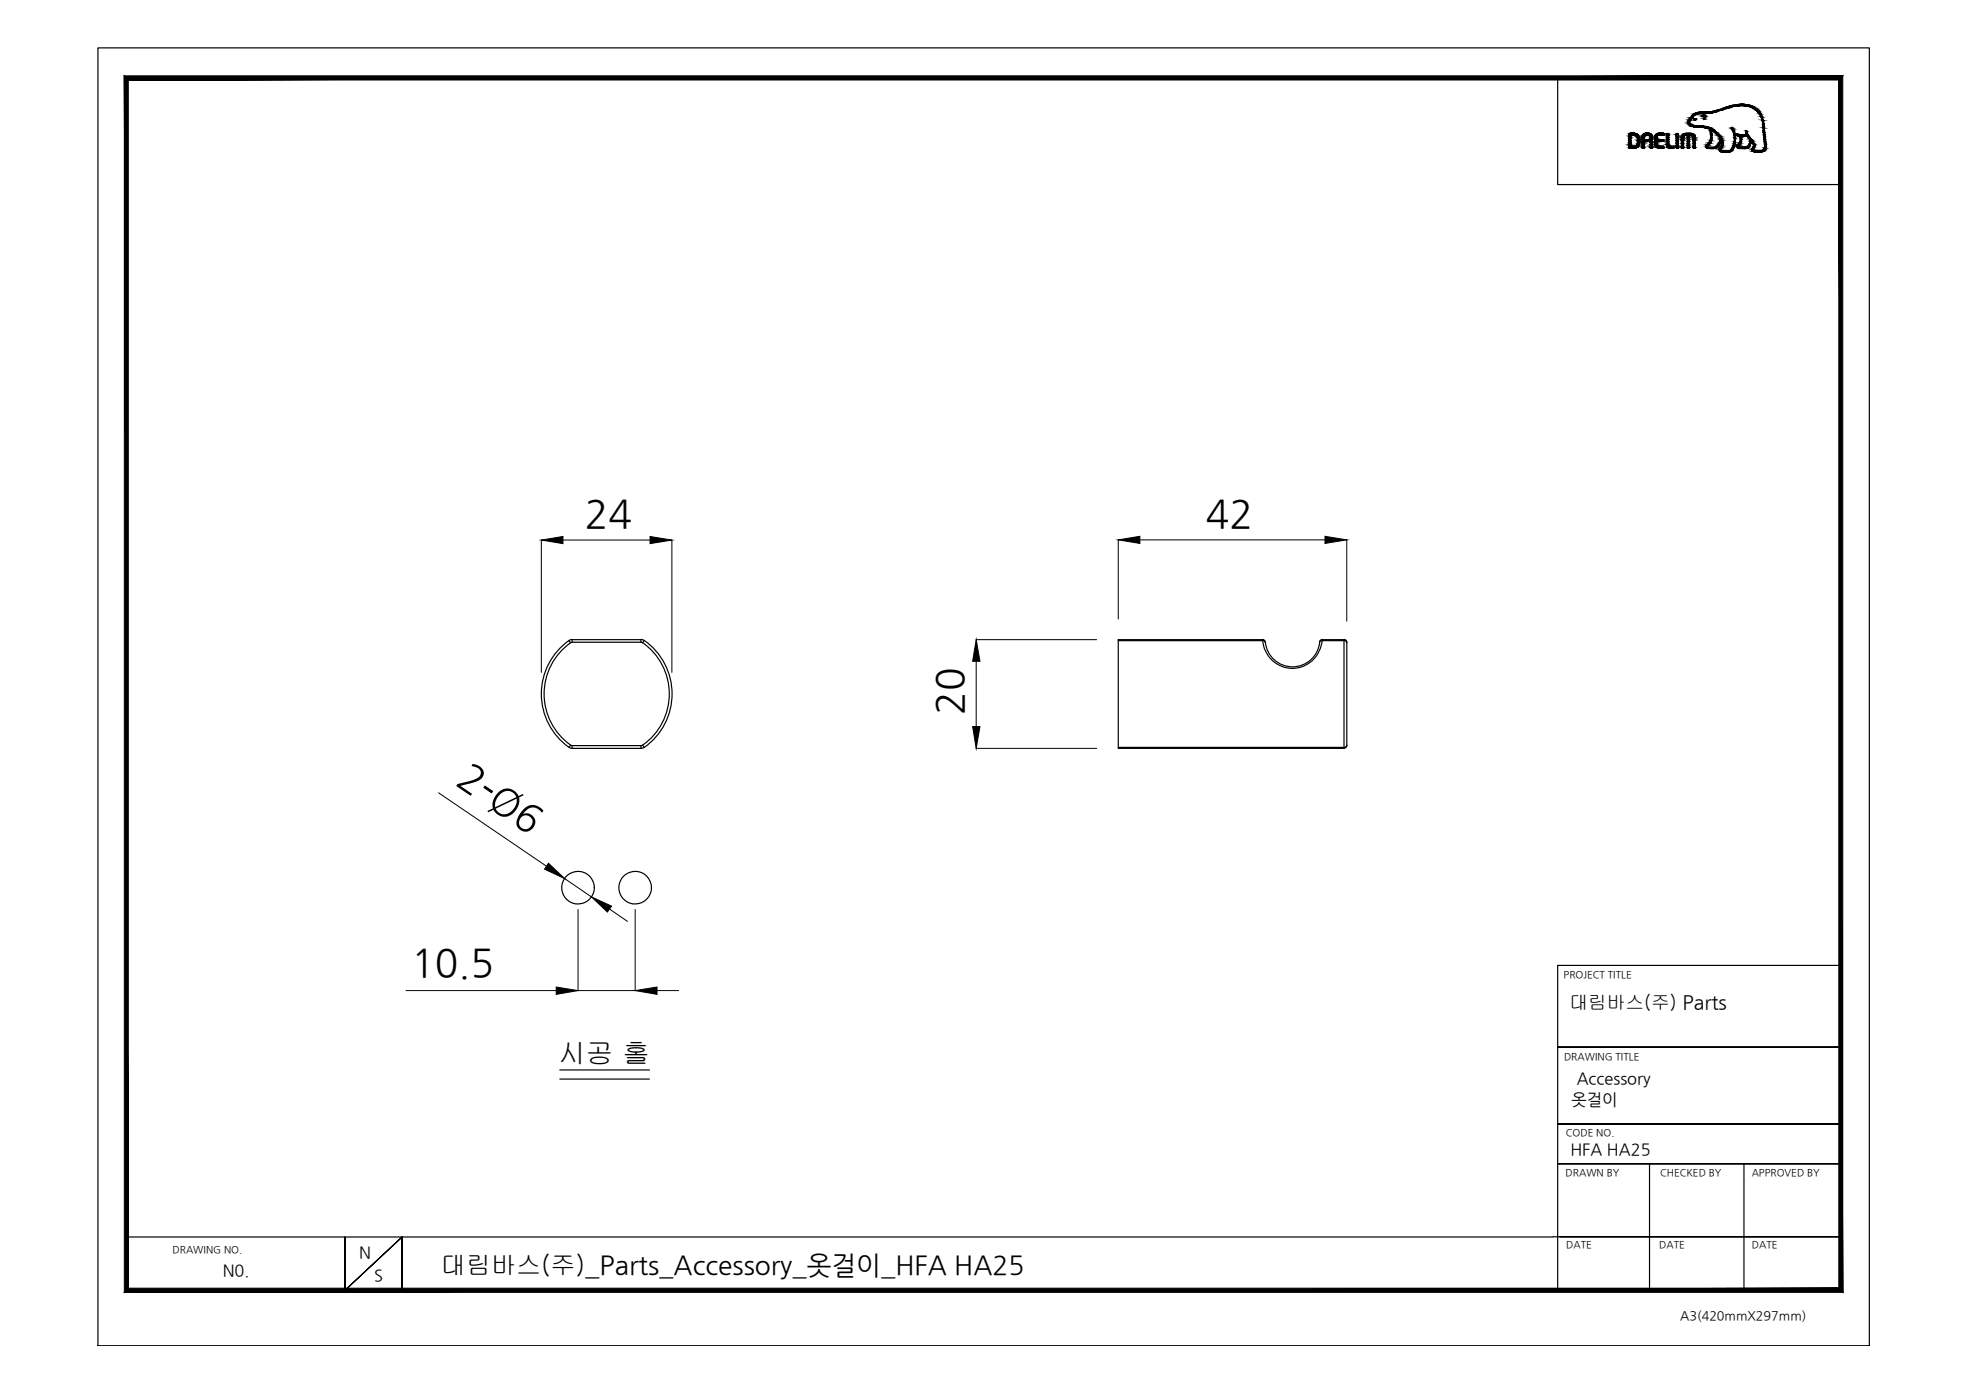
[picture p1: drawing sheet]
<svg xmlns="http://www.w3.org/2000/svg" width="420mm" height="297mm" viewBox="0 0 420 297" stroke-linecap="round" stroke-linejoin="round" font-family="sans-serif">
<defs><g id="words">
<g font-size="8.3">
<text x="124.8" y="112.5">24</text>
<text x="257.3" y="112.5">42</text>
<text x="205.6" y="152.5" transform="rotate(-90 205.6 152.5)">20</text>
<text x="97.1" y="167.1" transform="rotate(34 97.1 167.1)">2-Ø6</text>
<text x="87.8" y="208.3">10.5</text>
</g>
<text font-size="5.9" x="119.2" y="226.9">시공 홀</text>
<text font-size="5.3" x="94.1" y="271.9">대림바스(주)_Parts_Accessory_옷걸이_HFA HA25</text>
<text font-size="4" x="334.9" y="215.2">대림바스(주) Parts</text>
<g font-size="3.5">
<text x="336.5" y="231.4">Accessory</text>
<text x="335.4" y="235.7">옷걸이</text>
<text x="335.1" y="246.4">HFA HA25</text>
<text x="76.6" y="268.5">N</text>
<text x="47.5" y="272.3">N0.</text>
<text x="79.8" y="273.4">S</text>
</g>
<text font-size="2.7" x="358.5" y="281.6">A3(420mmX297mm)</text>
<g font-size="2.1">
<text x="333.7" y="208.6">PROJECT TITLE</text>
<text x="333.7" y="226.2">DRAWING TITLE</text>
<text x="334.1" y="242.4">CODE NO.</text>
<text x="334.1" y="251">DRAWN BY</text>
<text x="354.2" y="251">CHECKED BY</text>
<text x="373.8" y="251">APPROVED BY</text>
<text x="36.8" y="267.4">DRAWING NO.</text>
<text x="334.2" y="266.4">DATE</text>
<text x="354.1" y="266.4">DATE</text>
<text x="373.8" y="266.4">DATE</text>
</g>
</g></defs>
<!-- layer: 0 -->
<g fill="#000" stroke="#000" stroke-width=".21">
<path d="M347.9 31.6h1zM348.1 28.4h.6zM350.4 31.5h.5zM353.7 31.6h1.4zM353.8 28.5h1.3zM354 31.6h.8zM354.1 28.4h.5zM354.4 28.9h.7zM356.4 31.7h.5zM357.7 28.5h.5zM359.9 28.5h.8zM361.6 25.7h.1z"/>
<path d="M361.7 25.4h.3zM362 27.1h2.6zM363.1 23.9h3zM363.5 23.9h2.6zM363.6 25.2h.2zM367 32.3h2.4zM369.3 32h.4zM369.5 27.2l.1-.1zM371.3 22.2h.9zM372 29.1h.8z"/>
<path d="M347.5 28.9h.6zM347.5 28.9h.6z"/>
<path d="M347.5 30h.6zM347.5 30h.6z"/>
<path d="M347.9 31.6h.8zM348.1 31.6h.6z"/>
<path d="M347.5 28.9l.6 .1zM347.5 28.9l.6 .1z"/>
<path d="M347.5 29l.6 .1zM347.5 29l.6 .1z"/>
<path d="M347.5 29.1l.6 .1v-.1zM347.5 29.1l.6 .1h-.6z"/>
<path d="M347.5 29.2l.6 .3v-.3zM347.5 29.2l.6 .3h-.6z"/>
<path d="M347.5 29.5l.6 .1zM347.5 29.5l.6 .1z"/>
<path d="M347.5 29.6l.6 .4v-.4zM347.5 29.6l.6 .4h-.6z"/>
<path d="M347.5 30l.6 .5v-.5zM347.5 30l.6 .5h-.6z"/>
<path d="M347.5 30.5l.6 .1zM347.5 30.5l.6 .1z"/>
<path d="M347.5 30.6l.6 .2v-.2zM347.5 30.6l.6 .2h-.6z"/>
<path d="M347.5 30.8l.6 .2v-.2zM347.5 30.8l.6 .2h-.6z"/>
<path d="M347.5 31l.6 .1v-.1zM347.5 31l.6 .1h-.6z"/>
<path d="M347.5 31.1l.6 .1zM347.5 31.1l.6 .1z"/>
<path d="M347.5 31.2h.6zM347.5 31.2h.6z"/>
<path d="M347.5 31.2h.7zM347.5 31.2h.7z"/>
<path d="M347.5 31.2h.8zM347.5 31.2h.8z"/>
<path d="M347.5 28.8h.9zM347.5 28.8h1z"/>
<path d="M347.5 28.8h.9zM347.5 28.8l.6 .1z"/>
<path d="M347.5 31.2h1zM347.5 31.2h1z"/>
<path d="M347.5 28.8h1zM347.5 28.8h1.1z"/>
<path d="M347.5 31.2h1.1zM347.5 31.2h1.1z"/>
<path d="M348.1 28.4h.8zM347.9 28.4h1z"/>
<path d="M347.9 28.4l1 .1zM347.9 28.4l1 .1z"/>
<path d="M347.8 28.5h1.1zM347.7 28.5h1.2z"/>
<path d="M347.8 31.6h1.1zM347.8 31.6h1.1z"/>
<path d="M347.7 28.5h1.5zM347.6 28.5h1.6zM347.6 28.5h1.6zM347.6 28.5h1.6z"/>
<path d="M347.7 31.6h1.2zM347.7 31.6h1.2z"/>
<path d="M347.6 28.5l1.8 .1-.2-.1zM347.6 28.5l1.8 .1h-1.9zM347.5 28.6h1.9zM347.5 28.6h1.9z"/>
<path d="M347.6 31.6h1.6zM347.6 31.6h1.6z"/>
<path d="M347.6 31.6h1.6zM347.6 31.6h1.3z"/>
<path d="M347.5 31.5h1.9zM347.5 31.5h1.9z"/>
<path d="M347.5 31.5h1.9zM347.5 31.5l1.7 .1z"/>
<path d="M347.5 28.6h1.9zM347.5 28.6h1.9z"/>
<path d="M347.5 28.6l2 .2-.1-.2zM347.5 28.6l2 .2h-2z"/>
<path d="M347.5 31.4h1.9zM347.5 31.4l1.9 .1z"/>
<path d="M347.5 31.3h2zM347.5 31.3h2.1z"/>
<path d="M347.5 31.3h2zM347.5 31.3l1.9 .1z"/>
<path d="M347.5 28.8h2.1zM347.5 28.8h2.1z"/>
<path d="M347.5 28.8h2.2zM347.5 28.8h2.2z"/>
<path d="M348.6 28.8l1.1 .1zM348.6 28.8l1.1 .1z"/>
<path d="M348.9 28.9l.8 .1zM348.9 28.9l.8 .1z"/>
<path d="M347.5 31.2l2.1 .1 .1-.1zM347.5 31.2l2.1 .1h-2.1z"/>
<path d="M349 29h.7zM349 29h.7z"/>
<path d="M349 31.1l.7 .1zM349 31.1l.7 .1z"/>
<path d="M348.9 31.2h.8zM348.6 31.2h1.1z"/>
<path d="M349.1 29l.7 .1-.1-.1zM349.1 29l.7 .1h-.6z"/>
<path d="M349.2 29.1l.6 .1zM349.2 29.1l.6 .1z"/>
<path d="M349.2 31l.5 .1 .1-.1zM349 31.1l.2-.1 .5 .1z"/>
<path d="M349.3 29.2l.6 .2-.1-.2zM349.3 29.2l.6 .2h-.5z"/>
<path d="M349.2 30.9h.6zM349.2 30.9l.6 .1z"/>
<path d="M349.4 29.4h.5zM349.4 29.4h.5z"/>
<path d="M349.4 29.4l.5 .2v-.2zM349.4 29.4l.5 .2h-.5z"/>
<path d="M349.4 30.6l.5 .1zM349.4 30.6l.5 .1z"/>
<path d="M349.4 30.7l.4 .2 .1-.2zM349.4 30.7l.4 .2h-.6z"/>
<path d="M349.4 29.6l.5 .1zM349.4 29.6l.5 .1z"/>
<path d="M349.4 29.7l.5 .1zM349.4 29.7l.5 .1zM349.4 29.8h.5zM349.4 29.8h.5zM349.4 29.8h.5zM349.4 29.8h.5z"/>
<path d="M349.4 29.8l.5 .1zM349.4 29.8l.5 .1z"/>
<path d="M349.4 29.9h.5zM349.4 29.9h.5z"/>
<path d="M349.4 29.9l.5 .1v-.1zM349.4 29.9l.5 .1h-.5z"/>
<path d="M349.4 30l.5 .2v-.2zM349.4 30l.5 .2h-.5z"/>
<path d="M349.4 30.2l.5 .1zM349.4 30.2l.5 .1z"/>
<path d="M349.4 30.3l.5 .3v-.3zM349.4 30.3l.5 .3h-.5z"/>
<path d="M350.4 29.4h.5zM350.4 29.4h.5z"/>
<path d="M350.4 29.7h.5zM350.4 29.7h.5z"/>
<path d="M350.4 29.1h.5zM350.4 29.1h.5z"/>
<path d="M350.4 31.6h.4zM350.4 31.6h.4z"/>
<path d="M350.5 31.6h.3zM350.5 31.6h.3z"/>
<path d="M350.4 29.4h.5zM350.4 29.4h.5z"/>
<path d="M350.4 29.4h.5zM350.4 29.4h.5z"/>
<path d="M350.4 29.4l.5 .1zM350.4 29.4l.5 .1z"/>
<path d="M350.4 29.5l.5 .2v-.2zM350.4 29.5l.5 .2h-.5z"/>
<path d="M350.4 29.7l.5 .1zM350.4 29.7l.5 .1z"/>
<path d="M350.4 30.2h.5zM350.4 30.2h.5z"/>
<path d="M350.4 30.2l.5 .1zM350.4 30.2l.5 .1z"/>
<path d="M350.4 30.3l.5 .1v-.1zM350.4 30.3l.5 .1h-.5z"/>
<path d="M350.4 30.4l.5 .1v-.1zM350.4 30.4l.5 .1h-.5z"/>
<path d="M350.4 30.5l.5 .3v-.3zM350.4 30.5l.5 .3h-.5z"/>
<path d="M350.4 30.8l.5 .1zM350.4 30.8l.5 .1z"/>
<path d="M350.4 30.9l.5 .3v-.3zM350.4 30.9l.5 .3h-.5z"/>
<path d="M350.4 31.2h.5zM350.4 31.2h.5z"/>
<path d="M350.4 31.2l.5 .2v-.2zM350.4 31.2l.5 .2h-.5zM350.4 31.4h.5zM350.4 31.4h.5z"/>
<path d="M350.4 31.4l.5 .1zM350.4 31.4l.5 .1z"/>
<path d="M350.4 31.5h.5zM350.4 31.5h.5zM350.4 31.5h.5z"/>
<path d="M350.4 31.5l.5 .1zM350.4 31.5l.5 .1z"/>
<path d="M350.4 31.6h.5zM350.4 31.6h.4z"/>
<path d="M350.4 29.1l.5 .3v-.3zM350.4 29.1l.5 .3h-.5z"/>
<path d="M350.5 28.9h.5zM350.5 28.9h.6z"/>
<path d="M350.5 28.9l.4 .2 .1-.2zM350.5 28.9l.4 .2h-.5z"/>
<path d="M350.5 28.9h.6zM350.5 28.9h.9z"/>
<path d="M350.5 28.9h.6zM350.5 28.9h.6z"/>
<path d="M351.4 28.4h.5zM351.1 28.4h.8zM351.1 28.4h.8zM351.1 28.4h.8z"/>
<path d="M351.1 28.4l1 .1zM350.9 28.5h1.2z"/>
<path d="M350.9 28.5h1.3zM350.8 28.5h1.4z"/>
<path d="M352.1 29.1h.5zM352.1 29.1h.5z"/>
<path d="M352.1 29.4h.5zM352.1 29.4h.5z"/>
<path d="M352.1 29.7h.5zM352.1 29.7h.5z"/>
<path d="M352.1 30.4h.5zM352.1 30.4h.5z"/>
<path d="M352.1 31.4h.5zM352.1 31.4h.5z"/>
<path d="M350.8 28.5l1.6 .1zM350.6 28.6h1.8z"/>
<path d="M350.6 28.6l1.9 .2-.1-.2zM350.6 28.6l1.9 .2h-2z"/>
<path d="M350.5 28.8l2 .1v-.1zM350.5 28.8l2 .1h-2z"/>
<path d="M351.6 28.9h.9zM351.6 28.9h.9z"/>
<path d="M351.9 28.9h.6zM351.9 28.9h.6z"/>
<path d="M351.9 28.9h.6zM351.9 28.9h.6z"/>
<path d="M352 28.9l.6 .2-.1-.2zM352 28.9l.6 .2h-.5z"/>
<path d="M352.2 31.6h.3zM352.2 31.6h.4z"/>
<path d="M352.2 31.6h.3zM352.2 31.6h.3z"/>
<path d="M352.1 29.1l.5 .3v-.3zM352.1 29.1l.5 .3h-.5z"/>
<path d="M352.1 29.4h.5zM352.1 29.4h.5z"/>
<path d="M352.1 29.4h.5zM352.1 29.4h.5z"/>
<path d="M352.1 29.4l.5 .1zM352.1 29.4l.5 .1z"/>
<path d="M352.1 29.5l.5 .2v-.2zM352.1 29.5l.5 .2h-.5z"/>
<path d="M352.1 29.7l.5 .1zM352.1 29.7l.5 .1z"/>
<path d="M350.4 29.8l2.2 .2v-.2zM350.4 29.8l2.2 .2h-2.2z"/>
<path d="M350.4 30l2.2 .2v-.2zM350.4 30l2.2 .2h-2.2z"/>
<path d="M352.1 30.2l.5 .1zM352.1 30.2l.5 .1z"/>
<path d="M352.1 30.3l.5 .1v-.1zM352.1 30.3l.5 .1h-.5z"/>
<path d="M352.1 30.4l.5 .4v-.4zM352.1 30.4l.5 .4h-.5z"/>
<path d="M352.1 30.8l.5 .1zM352.1 30.8l.5 .1z"/>
<path d="M352.1 30.9l.5 .3v-.3zM352.1 30.9l.5 .3h-.5z"/>
<path d="M352.1 31.2l.5 .1v-.1zM352.1 31.2l.5 .1h-.5z"/>
<path d="M352.1 31.3l.5 .1v-.1zM352.1 31.3l.5 .1h-.5z"/>
<path d="M352.1 31.4l.5 .1zM352.1 31.4l.5 .1z"/>
<path d="M352.1 31.5h.5zM352.1 31.5h.5z"/>
<path d="M352.1 31.5h.5zM352.1 31.5l.5 .1z"/>
<path d="M353.1 29.3h.5zM353.1 29.3h.5zM353.1 29.3h.5zM353.1 29.3h.5z"/>
<path d="M353.1 29.3l.5 .2v-.2zM353.1 29.3l.5 .2h-.5zM353.1 29.5h.5zM353.1 29.5h.5z"/>
<path d="M353.1 29.5l.5 .1v-.1zM353.1 29.5l.5 .1h-.5z"/>
<path d="M353.1 29.6l.5 .2v-.2zM353.1 29.6l.5 .2h-.5z"/>
<path d="M353.1 30.2l.5 .1v-.1zM353.1 30.2l.5 .1h-.5z"/>
<path d="M353.1 30.3l.5 .2v-.2zM353.1 30.3l.5 .2h-.5z"/>
<path d="M353.1 30.5l.5 .1zM353.1 30.5l.5 .1z"/>
<path d="M353.1 30.6l.5 .1v-.1zM353.1 30.6l.5 .1h-.5z"/>
<path d="M353.1 30.7l.5 .1zM353.1 30.7l.5 .1z"/>
<path d="M353.1 30.8h.5zM353.1 30.8h.5z"/>
<path d="M353.1 30.8l.6 .2-.1-.2zM353.1 30.8l.6 .2h-.5z"/>
<path d="M353.2 29l.4 .3 .1-.3zM353.2 29l.4 .3h-.5z"/>
<path d="M353.2 31l.5 .1v-.1zM353.2 31l.5 .1h-.5z"/>
<path d="M353.2 28.9h.5zM353.2 28.9l.5 .1z"/>
<path d="M353.2 31.1l.7 .1zM353.2 31.1l.7 .1z"/>
<path d="M353.2 28.9h.7zM353.2 28.9h.8z"/>
<path d="M353.2 28.9h.7zM353.2 28.9h.5z"/>
<path d="M353.2 31.2h.9zM353.2 31.2h.9z"/>
<path d="M353.2 28.9h.8zM353.2 28.9h.9z"/>
<path d="M354 31.6l.6 .1zM354.1 31.7h.5z"/>
<path d="M353.2 28.9h.9zM353.2 28.9h.9z"/>
<path d="M353.2 28.9h.9zM353.2 28.9h.9z"/>
<path d="M353.2 31.2h.9zM353.2 31.2h.9z"/>
<path d="M354.1 28.9h1zM354.1 28.9h1z"/>
<path d="M354.1 28.4h.7zM354 28.4h.8z"/>
<path d="M354 28.4l1 .1zM353.9 28.5h1.1z"/>
<path d="M354.9 28.9h.2zM354.9 28.9h.2z"/>
<path d="M353.1 29.8h1.9zM353.1 29.8h1.9z"/>
<path d="M353.9 28.5h1.2zM353.8 28.5h1.3zM353.7 28.5h1.4z"/>
<path d="M353.9 31.6h1.1zM353.9 31.6h.9z"/>
<path d="M353.1 29.8l2 .1zM353.1 29.8l2 .1z"/>
<path d="M353.1 30.2h1.9zM353.1 30.2h1.8z"/>
<path d="M353.9 31.6h1.1zM353.9 31.6h1.2z"/>
<path d="M353.9 31.6h1.1zM353.9 31.6h1.1z"/>
<path d="M353.7 28.5h1.4zM353.6 28.5h1.5z"/>
<path d="M353.6 28.5l1.5 .1v-.1zM353.4 28.6l.2-.1 1.5 .1z"/>
<path d="M353.4 28.6l1.7 .1zM353.4 28.6l1.7 .1z"/>
<path d="M353.3 28.7l1.8 .1v-.1zM353.3 28.7l1.8 .1h-1.8z"/>
<path d="M353.3 28.8l1.8 .1zM353.3 28.8l1.8 .1z"/>
<path d="M354.1 28.9h1zM354.1 28.9h1zM354.4 28.9h.7z"/>
<path d="M354.6 28.9h.5zM354.6 28.9h.5z"/>
<path d="M353.1 29.9l2 .1v-.1zM353.1 29.9l2 .1h-2z"/>
<path d="M353.1 30l2 .1zM353.1 30l2 .1z"/>
<path d="M353.1 30.1h2zM353.1 30.1l1.9 .1z"/>
<path d="M353.2 31.2h1.9zM353.2 31.2h1.9z"/>
<path d="M353.2 31.2l1.9 .2v-.2zM353.2 31.2l1.9 .2h-1.8z"/>
<path d="M353.3 31.4l1.8 .1zM353.3 31.4l1.8 .1z"/>
<path d="M353.4 31.5l1.7 .1zM353.4 31.5l1.7 .1z"/>
<path d="M353.6 31.6h1.5zM353.6 31.6h1.5zM353.7 31.6h1.4z"/>
<path d="M355.7 31.2h1.5zM355.7 31.2h1.5z"/>
<path d="M355.8 28.5h.3zM355.6 28.5h.5z"/>
<path d="M355.6 28.5l.5 .1zM355.6 28.5l.5 .1z"/>
<path d="M355.6 28.6h.5zM355.6 28.6h.5zM355.6 28.6h.5zM355.6 28.6h.5z"/>
<path d="M355.6 28.6l.5 .1zM355.6 28.6l.5 .1zM355.6 28.7h.5zM355.6 28.7h.5z"/>
<path d="M355.6 28.7l.5 .2v-.2zM355.6 28.7l.5 .2h-.5zM355.6 28.9h.5zM355.6 28.9h.5z"/>
<path d="M355.6 28.9l.5 .4v-.4zM355.6 28.9l.5 .4h-.5zM355.6 29.3h.5zM355.6 29.3h.5z"/>
<path d="M355.6 29.3l.5 .4v-.4zM355.6 29.3l.5 .4h-.5zM355.6 29.7h.5zM355.6 29.7h.5z"/>
<path d="M355.6 29.7l.5 .4v-.4zM355.6 29.7l.5 .4h-.5z"/>
<path d="M355.6 30.1l.5 .1zM355.6 30.1l.5 .1z"/>
<path d="M355.6 30.2l.5 .3v-.3zM355.6 30.2l.5 .3h-.5z"/>
<path d="M355.6 30.5h.5zM355.6 30.5h.5z"/>
<path d="M355.6 30.5l.5 .2v-.2zM355.6 30.5l.5 .2h-.5z"/>
<path d="M355.6 30.7l.5 .1zM355.6 30.7l.5 .1z"/>
<path d="M355.6 30.8h.5zM355.6 30.8h.5zM355.6 30.8h.5zM355.6 30.8h.5z"/>
<path d="M355.6 30.8l.5 .1zM355.6 30.8l.5 .1zM355.6 30.9h.5zM355.6 30.9h.5z"/>
<path d="M355.6 30.9l.5 .1v-.1zM355.6 30.9l.5 .1h-.5z"/>
<path d="M355.6 31l.5 .1zM355.6 31l.5 .1zM355.6 31.1h.5zM355.6 31.1h.5z"/>
<path d="M355.6 31.1l.7 .1zM355.6 31.1l.7 .1z"/>
<path d="M355.6 31.2h.9zM355.6 31.2h.9z"/>
<path d="M356.5 31.7h.2zM356.4 31.7h.3z"/>
<path d="M356.2 31.6h.8zM356.2 31.6l.7 .1z"/>
<path d="M356.2 31.6h.8zM356.2 31.6h.9z"/>
<path d="M356.2 31.6h.8zM356.2 31.6h.8z"/>
<path d="M356.1 31.6h1.1zM356.1 31.6h1z"/>
<path d="M355.7 31.2l1.5 .1zM355.7 31.2l1.5 .1z"/>
<path d="M355.7 31.3l1.5 .1v-.1zM355.7 31.3l1.5 .1h-1.4zM355.8 31.4h1.4zM355.8 31.4h1.4z"/>
<path d="M355.8 31.4l1.4 .1zM355.8 31.4l1.4 .1z"/>
<path d="M355.9 31.5l1.3 .1zM355.9 31.5l1.3 .1z"/>
<path d="M356 31.6h1.2zM356 31.6h1.2z"/>
<path d="M356.1 31.6h1.1zM356.1 31.6h1.1z"/>
<path d="M357.8 28.5h.4zM357.7 28.5h.5zM357.7 28.5h.5z"/>
<path d="M357.7 31.6h.4zM357.7 31.6h.5z"/>
<path d="M357.7 31.6h.4zM357.7 31.6h.3z"/>
<path d="M357.7 28.5l.5 .1zM357.7 28.5l.5 .1z"/>
<path d="M357.7 28.6h.5zM357.7 28.6h.5zM357.7 28.6h.5zM357.7 28.6h.5z"/>
<path d="M357.7 28.6l.5 .1zM357.7 28.6l.5 .1zM357.7 28.7h.5zM357.7 28.7h.5z"/>
<path d="M357.7 28.7l.5 .1v-.1zM357.7 28.7l.5 .1h-.5zM357.7 28.8h.5zM357.7 28.8h.5z"/>
<path d="M357.7 28.8l.5 .3v-.3zM357.7 28.8l.5 .3h-.5zM357.7 29.1h.5zM357.7 29.1h.5z"/>
<path d="M357.7 29.1l.5 .4v-.4zM357.7 29.1l.5 .4h-.5zM357.7 29.5h.5zM357.7 29.5h.5z"/>
<path d="M357.7 29.5l.5 .5v-.5zM357.7 29.5l.5 .5h-.5zM357.7 30h.5zM357.7 30h.5z"/>
<path d="M357.7 30l.5 .6v-.6zM357.7 30l.5 .6h-.5zM357.7 30.6h.5zM357.7 30.6h.5z"/>
<path d="M357.7 30.6l.5 .4v-.4zM357.7 30.6l.5 .4h-.5zM357.7 31h.5zM357.7 31h.5z"/>
<path d="M357.7 31l.5 .2v-.2zM357.7 31l.5 .2h-.5zM357.7 31.2h.5zM357.7 31.2h.5z"/>
<path d="M357.7 31.2l.5 .2v-.2zM357.7 31.2l.5 .2h-.5zM357.7 31.4h.5zM357.7 31.4h.5z"/>
<path d="M357.7 31.4l.5 .1zM357.7 31.4l.5 .1zM357.7 31.5h.5zM357.7 31.5h.5z"/>
<path d="M357.7 31.5h.5zM357.7 31.5h.5z"/>
<path d="M357.7 31.5l.5 .1zM357.7 31.5l.5 .1z"/>
<path d="M358.8 29.1h.6zM358.8 29.1h.6z"/>
<path d="M358.8 31.6h.4zM358.8 31.6h.4z"/>
<path d="M358.8 31.6h.4zM358.8 31.6h.3z"/>
<path d="M358.8 29.3l.5 .1zM358.8 29.3l.5 .1z"/>
<path d="M358.8 29.4l.5 .1v-.1zM358.8 29.4l.5 .1h-.5z"/>
<path d="M358.8 29.5l.5 .2v-.2zM358.8 29.5l.5 .2h-.5z"/>
<path d="M358.8 29.7h.5zM358.8 29.7h.5z"/>
<path d="M358.8 29.7l.5 .1zM358.8 29.7l.5 .1z"/>
<path d="M358.8 29.8h.5zM358.8 29.8h.5z"/>
<path d="M358.8 29.8l.5 .2v-.2zM358.8 29.8l.5 .2h-.5z"/>
<path d="M358.8 30h.5zM358.8 30h.5z"/>
<path d="M358.8 30l.5 .6v-.6zM358.8 30l.5 .6h-.5zM358.8 30.6h.5zM358.8 30.6h.5z"/>
<path d="M358.8 30.6l.5 .6v-.6zM358.8 30.6l.5 .6h-.5zM358.8 31.2h.5zM358.8 31.2h.5z"/>
<path d="M358.8 31.2l.5 .2v-.2zM358.8 31.2l.5 .2h-.5zM358.8 31.4h.5zM358.8 31.4h.5z"/>
<path d="M358.8 31.4l.5 .1zM358.8 31.4l.5 .1z"/>
<path d="M358.8 31.5h.5zM358.8 31.5l.4 .1z"/>
<path d="M358.8 29.1l.5 .2v-.2zM358.8 29.1l.5 .2h-.5z"/>
<path d="M358.8 29.1h.6zM358.8 29.1h.5z"/>
<path d="M358.8 29h.7zM358.8 29l.6 .1z"/>
<path d="M358.9 28.9h.7zM358.8 29h.7z"/>
<path d="M358.9 28.9h.9zM358.9 28.9h.9z"/>
<path d="M358.9 28.9h.9zM358.9 28.9h.7z"/>
<path d="M358.9 28.9h.9zM358.9 28.9h1.1z"/>
<path d="M360 28.9h1.6zM360 28.9h1.6z"/>
<path d="M360 28.9h.5zM360 28.9h.5z"/>
<path d="M360 29.7h.5zM360 29.7h.5z"/>
<path d="M360 31.6h.5zM360 31.6h.5z"/>
<path d="M360 31.6h.5zM360 31.6h.4z"/>
<path d="M360.2 26l.3 .2v-.2zM360.2 26l.3 .2h-.3z"/>
<path d="M360.2 25.9l.3 .1v-.1zM360.2 25.9l.3 .1h-.3zM360.2 26h.3zM360.2 26h.3z"/>
<path d="M360.2 26.2l.3 .1zM360.2 26.2l.3 .1z"/>
<path d="M360.2 26.3l.5 .1zM360.2 26.3l.5 .1h-.5z"/>
<path d="M360.5 28.9h1.1zM360.5 28.9h1.1z"/>
<path d="M360 28.9h.5zM360 28.9h.5zM360 28.9h.5zM360 28.9h.5z"/>
<path d="M360 28.9l.5 .1zM360 28.9l.5 .1zM360 29h.5zM360 29h.5z"/>
<path d="M360 29l.5 .3v-.3zM360 29l.5 .3h-.5z"/>
<path d="M360 29.3l.5 .1zM360 29.3l.5 .1z"/>
<path d="M360 29.4l.5 .3v-.3zM360 29.4l.5 .3h-.5z"/>
<path d="M360 29.7l.5 .5v-.5zM360 29.7l.5 .5h-.5z"/>
<path d="M360 30.2h.5zM360 30.2h.5z"/>
<path d="M360 30.2l.5 .5v-.5zM360 30.2l.5 .5h-.5zM360 30.7h.5zM360 30.7h.5z"/>
<path d="M360 30.7l.5 .4v-.4zM360 30.7l.5 .4h-.5zM360 31.1h.5zM360 31.1h.5z"/>
<path d="M360 31.1l.5 .3v-.3zM360 31.1l.5 .3h-.5zM360 31.4h.5zM360 31.4h.5z"/>
<path d="M360 31.4l.5 .1zM360 31.4l.5 .1zM360 31.5h.5zM360 31.5h.5z"/>
<path d="M360 31.5h.5zM360 31.5h.5z"/>
<path d="M360 31.5h.5zM360 31.5l.5 .1z"/>
<path d="M360.2 25.8h.4zM360.2 25.8l.3 .1z"/>
<path d="M360.2 26.4l.5 .1zM360.2 26.4l.5 .1z"/>
<path d="M359.9 28.5h1.1zM359.5 28.5h1.5z"/>
<path d="M360.3 25.7l.3 .1 .1-.1zM360.3 25.7l.3 .1h-.4z"/>
<path d="M360.3 26.5l.7 .1zM360.3 26.5l.7 .1h-.6z"/>
<path d="M360.4 25.6h.4zM360.4 25.6l.3 .1h-.4z"/>
<path d="M360.5 25.3l.3 .3 .2-.3zM360.5 25.3l.3 .3h-.4z"/>
<path d="M360.4 26.6l.8 .1zM360.4 26.6l.8 .1z"/>
<path d="M359.5 28.5h1.8zM359.3 28.5h2z"/>
<path d="M360.7 25.2h.4zM360.7 25.2h.4z"/>
<path d="M360.7 25.2h.4zM360.5 25.3h.5z"/>
<path d="M360.8 25.1h.4zM360.7 25.2h.4z"/>
<path d="M360.5 26.7h.8zM360.5 26.7h.8z"/>
<path d="M360.8 25h.4zM360.8 25l.4 .1z"/>
<path d="M359.3 28.5l2.2 .2-.2-.2zM359.1 28.7l.2-.2 2.2 .2z"/>
<path d="M361.3 30.6h.5zM361.3 30.6h.5z"/>
<path d="M361.3 31.2h.5zM361.3 31.2h.5z"/>
<path d="M361.3 31.4h.5zM361.3 31.4h.5z"/>
<path d="M360.5 26.7l1.1 .1zM360.5 26.7l1.1 .1z"/>
<path d="M361 24.8l.2 .2 .2-.2zM361 24.8l.2 .2h-.4z"/>
<path d="M361.4 25.4h.6zM361.4 25.4h.6z"/>
<path d="M359.1 28.7l2.5 .1-.1-.1zM359.1 28.7l2.5 .1h-2.7z"/>
<path d="M360.6 26.8h1zM360.6 26.8h1z"/>
<path d="M358.9 28.8l2.7 .1zM358.9 28.8l2.7 .1z"/>
<path d="M360.6 26.8h1.3zM360.6 26.8h1.3z"/>
<path d="M360.5 28.9h1.2zM360.5 28.9h1.2z"/>
<path d="M360.9 28.9l.8 .2v-.2zM360.9 28.9l.8 .2zM361.1 29.1h.6zM361.1 29.1h.6z"/>
<path d="M361.2 24.6l.2 .2 .3-.2zM361.2 24.6l.2 .2h-.4zM361 24.8h.4zM361 24.8h.4z"/>
<path d="M361.1 29.1h.6zM361.1 29.1h.6z"/>
<path d="M361.2 29.1l.6 .2-.1-.2zM361.2 29.1l.6 .2h-.5z"/>
<path d="M361.3 31.6h.4zM361.3 31.6h.5z"/>
<path d="M361.3 31.6h.4zM361.3 31.6h.3z"/>
<path d="M361.7 25.3h.1zM361.6 25.3h.2z"/>
<path d="M361.5 25.6l.3 .1zM361.5 25.6l.3 .1z"/>
<path d="M361.5 25.7h.3zM361.5 25.7h.2z"/>
<path d="M361.3 29.3l.5 .1zM361.3 29.3l.5 .1z"/>
<path d="M361.3 29.4l.5 .1v-.1zM361.3 29.4l.5 .1h-.5z"/>
<path d="M361.3 29.5l.5 .2v-.2zM361.3 29.5l.5 .2h-.5z"/>
<path d="M361.3 29.7h.5zM361.3 29.7h.5z"/>
<path d="M361.3 29.7l.5 .1zM361.3 29.7l.5 .1z"/>
<path d="M361.3 29.8h.5zM361.3 29.8h.5z"/>
<path d="M361.3 29.8l.5 .2v-.2zM361.3 29.8l.5 .2h-.5z"/>
<path d="M361.3 30h.5zM361.3 30h.5z"/>
<path d="M361.3 30l.5 .6v-.6zM361.3 30l.5 .6h-.5z"/>
<path d="M361.3 30.6l.5 .6v-.6zM361.3 30.6l.5 .6h-.5z"/>
<path d="M361.3 31.2l.5 .2v-.2zM361.3 31.2l.5 .2h-.5z"/>
<path d="M361.3 31.4l.5 .1zM361.3 31.4l.5 .1z"/>
<path d="M361.3 31.5l.5 .1zM361.3 31.5l.5 .1z"/>
<path d="M361.3 24.5h.5zM361.3 24.5l.4 .1h-.5z"/>
<path d="M361.6 25.3h.3zM361.5 25.3h.4z"/>
<path d="M361.5 25.6h.4zM361.5 25.6h.3z"/>
<path d="M361.5 25.3l.4 .1zM361.5 25.3l.4 .1z"/>
<path d="M361.4 25.5h.5zM361.4 25.5l.5 .1z"/>
<path d="M361.4 25.4l.6 .1zM361.4 25.4l.6 .1z"/>
<path d="M361.4 25.5h.6zM361.4 25.5h.5z"/>
<path d="M361.7 25.4h.3zM361.4 25.4h.6z"/>
<path d="M360.7 26.8h1.4zM360.7 26.8h1.4z"/>
<path d="M360.7 26.8h1.4zM360.7 26.8h1.4z"/>
<path d="M360.7 26.8l2.5 .1zM360.7 26.8l2.5 .1z"/>
<path d="M361.4 24.4l.4 .1 .4-.1zM361.4 24.4l.4 .1h-.5z"/>
<path d="M361.5 24.3h.9zM361.4 24.4h.8z"/>
<path d="M361.6 24.2h1.4zM361.6 24.2h1.5z"/>
<path d="M361.6 24.2h1.4zM361.5 24.3h.9z"/>
<path d="M361.6 24.2h1.5zM361.6 24.2h1.7z"/>
<path d="M360.8 26.9h2.6zM360.8 26.9h2.6z"/>
<path d="M363.1 24.9h.2zM363.1 24.9h.1z"/>
<path d="M363.1 24.8h.2zM363.1 24.8l.2 .1z"/>
<path d="M360.8 26.9h2.8zM360.8 26.9h2.8z"/>
<path d="M363.2 24.7h.2zM363.2 24.7h.3z"/>
<path d="M363.2 24.7h.2zM363.2 24.7l.1 .1zM363.1 24.8h.2zM363.1 24.8h.2z"/>
<path d="M361.6 24.2h1.9zM361.6 24.2h2z"/>
<path d="M361.6 24.2h1.9zM361.6 24.2h1.7z"/>
<path d="M363.2 24.7h.3zM363.2 24.7h.3z"/>
<path d="M361.6 24.2h2zM361.6 24.2h2.6z"/>
<path d="M360.9 26.9l3.2 .1zM360.9 26.9l3.2 .1z"/>
<path d="M363.5 25.4h.2zM363.5 25.4h.1z"/>
<path d="M363.6 24.5h.2zM363.4 24.5h.4z"/>
<path d="M363.4 24.5l.4 .1zM363.4 24.5l.4 .1z"/>
<path d="M363.5 25.3l.3 .1zM363.5 25.3l.3 .1z"/>
<path d="M363.5 25.4h.3zM363.5 25.4h.2z"/>
<path d="M363.4 24.6h.5zM363.2 24.6h.7z"/>
<path d="M363.5 25.2h.3zM363.5 25.2l.3 .1z"/>
<path d="M363.2 24.6l.7 .1zM363.2 24.6l.7 .1z"/>
<path d="M363.5 24.7h.4zM363.5 24.7h.4z"/>
<path d="M363.6 24.7h.4zM363.6 24.7h.4z"/>
<path d="M363.7 25.1h.2zM363.7 25.1h.2z"/>
<path d="M363.7 25.1l.1 .1 .1-.1zM363.7 25.1l.1 .1h-.2zM363.5 25.2h.3z"/>
<path d="M363.7 24.7l.3 .1zM363.7 24.7l.3 .1z"/>
<path d="M363.8 24.8l.2 .1zM363.8 24.8l.2 .1zM363.8 24.9h.2zM363.8 24.9h.2z"/>
<path d="M363.8 24.9l.1 .2 .1-.2zM363.8 24.9l.1 .2h-.2z"/>
<path d="M361 27h3.3zM361 27h3.3z"/>
<path d="M364.1 31.4h2.4zM364.1 31.4h2.4z"/>
<path d="M361.2 27l3.3 .1zM361.2 27l3.3 .1zM361.5 27.1h3zM361.5 27.1h3z"/>
<path d="M364.1 31.2l.2 .1zM364.1 31.2l.2 .1z"/>
<path d="M364.1 31.3l.3 .1zM364.1 31.3l.3 .1h-.3z"/>
<path d="M364.1 31.1l.2 .1 .1-.1zM364.1 31.1l.2 .1h-.2z"/>
<path d="M364.1 31.4h.5zM364.1 31.4h.5z"/>
<path d="M364.1 31h.4zM364.1 31l.3 .1z"/>
<path d="M361.6 24.2h2.9zM361.6 24.2h2.6z"/>
<path d="M361.5 27.1h3zM361.5 27.1h3z"/>
<path d="M361.6 27.1h3zM361.6 27.1h3z"/>
<path d="M364.1 31h.4zM364.1 31h.4z"/>
<path d="M361.8 27.1h2.8zM361.8 27.1h2.8zM362 27.1h2.6z"/>
<path d="M362.1 27.1l2.7 .1zM362.1 27.1l2.7 .1z"/>
<path d="M364.2 30.9h.4zM364.2 30.9l.3 .1z"/>
<path d="M363.1 27.2h1.8zM363.1 27.2h1.8z"/>
<path d="M364.3 30.7l.5 .1zM364.3 30.7l.5 .1zM364.3 30.8h.5zM364.3 30.8h.5z"/>
<path d="M364.3 30.8l.3 .1 .2-.1zM364.2 30.9l.1-.1 .3 .1z"/>
<path d="M363.6 27.2l1.4 .1zM363.6 27.2l1.4 .1z"/>
<path d="M364.6 30.6l.2 .1 .1-.1zM364.3 30.7l.3-.1 .2 .1z"/>
<path d="M361.8 24.2h3.2zM361.6 24.2h2.9z"/>
<path d="M363.8 27.3h1.2zM363.8 27.3h1.2z"/>
<path d="M364 27.3l1.2 .1zM364 27.3l1.2 .1z"/>
<path d="M364.6 30.5h.4zM364.6 30.5l.3 .1z"/>
<path d="M364.8 30.3h.3zM364.8 30.3h.3z"/>
<path d="M364.8 30.3l.2 .2 .1-.2zM364.8 30.3l.2 .2h-.4z"/>
<path d="M364.9 27.7l.3 .1zM364.9 27.7l.3 .1z"/>
<path d="M364.9 27.8l.3 .1v-.1zM364.9 27.8l.3 .1z"/>
<path d="M364.9 27.9l.3 .2v-.2zM364.9 27.9l.3 .2h-.3z"/>
<path d="M364.4 27.4l1 .1zM364.4 27.4l1 .1z"/>
<path d="M364.9 28.1h.3zM364.9 28.1h.3z"/>
<path d="M364.9 28.1l.4 .4-.1-.4zM364.9 28.1l.4 .4h-.3z"/>
<path d="M364.9 29.9l.3 .1zM364.9 29.9l.3 .1z"/>
<path d="M364.9 30l.2 .3 .1-.3zM364.9 30l.2 .3h-.3z"/>
<path d="M365 28.5l.3 .2v-.2zM365 28.5l.3 .2h-.3z"/>
<path d="M365 29.7h.3zM365 29.7h.3z"/>
<path d="M365 29.7l.2 .2 .1-.2zM365 29.7l.2 .2h-.3z"/>
<path d="M365 28.7l.3 .2v-.2zM365 28.7l.3 .2h-.3z"/>
<path d="M365 28.9l.3 .5v-.5zM365 28.9l.3 .5h-.3zM365 29.4h.3zM365 29.4h.3z"/>
<path d="M365 29.4l.3 .3v-.3zM365 29.4l.3 .3h-.3z"/>
<path d="M361.9 24.1h3.5zM361.8 24.2h3.2z"/>
<path d="M364.6 27.5l.9 .1zM364.6 27.5l.9 .1z"/>
<path d="M361.9 24.1h3.5zM361.9 24.1h3.5z"/>
<path d="M364.8 27.6h.8zM364.8 27.6h.8z"/>
<path d="M364.9 27.6l.8 .1zM364.9 27.6l.8 .1h-.8z"/>
<path d="M362.3 24l3.1 .1 .4-.1zM361.9 24.1l.4-.1 3.1 .1z"/>
<path d="M364.9 27.7h.9zM364.9 27.7h.9zM364.9 27.7h.9zM364.9 27.7h.9z"/>
<path d="M365.2 27.7l.6 .1zM365.2 27.7l.6 .1z"/>
<path d="M365.2 27.8h.6zM365.2 27.8h.6z"/>
<path d="M365.2 27.8l.7 .1zM365.2 27.8l.7 .1z"/>
<path d="M365.4 27.9l.7 .1zM365.4 27.9l.7 .1z"/>
<path d="M362.6 23.9h3.4zM362.3 24h3.5z"/>
<path d="M364.3 31.7h1.7zM364.3 31.7h1.8z"/>
<path d="M364.3 31.7h1.7zM364.3 31.7h1.4z"/>
<path d="M365.6 28l.7 .2-.2-.2zM365.6 28l.7 .2h-.5z"/>
<path d="M363.3 23.9h2.8zM363.1 23.9h3zM363 23.9h3.1z"/>
<path d="M363 23.9h3.1zM362.6 23.9h3.4z"/>
<path d="M363.6 23.9h2.6zM363.5 23.9h2.6zM363.3 23.9h2.8z"/>
<path d="M364.5 23.9h1.7zM363.6 23.9h2.6z"/>
<path d="M365.8 28.2l.7 .1zM365.8 28.2l.7 .1z"/>
<path d="M364.1 31.6h2.2zM364.1 31.6l2 .1z"/>
<path d="M364.9 23.8h1.4zM364.5 23.9h1.7z"/>
<path d="M364.1 31.6h2.3zM364.1 31.6h2.2z"/>
<path d="M366 28.3l.6 .1zM366 28.3l.6 .1z"/>
<path d="M364.1 31.4l2.3 .2 .1-.2zM364.1 31.4l2.3 .2h-2.3z"/>
<path d="M365.3 23.8h1.3zM364.9 23.8h1.4z"/>
<path d="M365.4 23.8h1.2zM365.4 23.8h1.2z"/>
<path d="M366.1 28.4l.7 .3-.2-.3zM366.1 28.4l.7 .3h-.4z"/>
<path d="M366.1 31.3h.5zM366.1 31.3h.5z"/>
<path d="M366.1 31.3h.5zM365.7 31.4h.8z"/>
<path d="M366.3 31.2l.3 .1 .1-.1zM366.1 31.3l.2-.1 .3 .1z"/>
<path d="M366.4 31l.3 .2 .1-.2zM366.4 31l.3 .2h-.4z"/>
<path d="M366.4 28.7l.6 .2-.2-.2zM366.4 28.7l.6 .2h-.4z"/>
<path d="M366.6 30.9l.2 .1 .1-.1zM366.6 30.9l.2 .1h-.4z"/>
<path d="M366.6 30.7l.3 .2 .1-.2zM366.6 30.7l.3 .2h-.3z"/>
<path d="M366.6 28.9l.5 .2zM366.6 28.9l.5 .2z"/>
<path d="M366.7 30.6l.3 .1v-.1zM366.7 30.6l.3 .1h-.4z"/>
<path d="M366.8 30.5l.2 .1 .1-.1zM366.8 30.5l.2 .1h-.3z"/>
<path d="M366.7 29.1l.6 .1-.2-.1zM366.7 29.1l.6 .1h-.5z"/>
<path d="M366.9 29.9l.2 .6 .1-.6zM366.9 29.9l.2 .6h-.3z"/>
<path d="M366.9 31.9l.3 .1zM366.9 31.9l.3 .1z"/>
<path d="M367.2 29.8h.3zM367.2 29.8h.3z"/>
<path d="M367 29.8h.2zM366.9 29.8h.3z"/>
<path d="M366.9 29.8l.3 .1v-.1zM366.9 29.8l.3 .1h-.3z"/>
<path d="M366.9 31.8l.3 .1v-.1zM366.9 31.8l.3 .1h-.3z"/>
<path d="M366.8 32l.4 .1zM366.8 32l.4 .1z"/>
<path d="M366.9 32.1h.5zM366.9 32.1h.5z"/>
<path d="M366.8 29.2l.6 .2-.1-.2zM366.8 29.2l.6 .2h-.4z"/>
<path d="M366.9 31.7h.4zM366.9 31.7l.3 .1z"/>
<path d="M367 31.6h.3zM367 31.6h.4z"/>
<path d="M367 31.6h.3zM367 31.6l.3 .1z"/>
<path d="M367 29.4l.4 .2zM367 29.4l.4 .2h-.4z"/>
<path d="M367 31.6h.4zM367 31.6h.4z"/>
<path d="M367 29.6h.5zM367 29.6h.5z"/>
<path d="M367.4 30.7h.3zM367.4 30.7h.3z"/>
<path d="M367.1 31.5l.3 .1v-.1zM367.1 31.5l.3 .1h-.4z"/>
<path d="M367 29.6l.5 .2v-.2zM367 29.6l.5 .2h-.5z"/>
<path d="M367.1 31.4h.4zM367.1 31.5h.3z"/>
<path d="M366.5 23.5l.1 .3 .9-.3zM365.4 23.8l1.1-.3 .1 .3z"/>
<path d="M367.2 29.8l.4 .1zM367.2 29.8l.4 .1z"/>
<path d="M367.3 29.9l.4 .3-.1-.3zM367.3 29.9l.4 .3h-.3z"/>
<path d="M367.2 31.3h.4zM367.2 31.3l.3 .1z"/>
<path d="M367.4 30.2l.3 .1zM367.4 30.2l.3 .1z"/>
<path d="M367.4 31l.3 .1zM367.4 31l.3 .1z"/>
<path d="M367.4 31.1l.2 .2 .1-.2zM367.4 31.1l.2 .2h-.4z"/>
<path d="M366.7 23.4h1zM366.5 23.5h1z"/>
<path d="M367.4 30.3l.3 .4v-.4zM367.4 30.3l.3 .4h-.3z"/>
<path d="M367.4 30.7l.3 .3v-.3zM367.4 30.7l.3 .3h-.3z"/>
<path d="M367.6 23.1l.1 .3 .9-.3zM366.7 23.4l.9-.3 .1 .3z"/>
<path d="M367.9 23l.7 .1 .4-.1zM367.6 23.1l.3-.1 .7 .1z"/>
<path d="M367.2 32.4h2zM367.2 32.4h2.1z"/>
<path d="M367.2 32.4h2zM367.2 32.4h1.8z"/>
<path d="M367.1 32.3h2.3zM367.1 32.3l2.2 .1z"/>
<path d="M366.9 32.2l2.5 .1 .2-.1zM366.9 32.2l2.5 .1h-2.4zM367 32.3h2.4z"/>
<path d="M369.5 27.2h.2zM369.5 27.2h.2z"/>
<path d="M368.5 22.8l.5 .2 .7-.2zM367.9 23l.6-.2 .5 .2z"/>
<path d="M366.9 32.1h2.8zM366.9 32.1l2.7 .1zM366.9 32.2h2.7zM366.9 32.2h2.7z"/>
<path d="M369.5 27.2l.2 .1zM369.5 27.2l.2 .1zM369.5 27.3h.2zM369.5 27.3h.2z"/>
<path d="M369.5 27.3h.3zM369.5 27.3h.3z"/>
<path d="M369.3 32h.4zM369 32.1h.7z"/>
<path d="M369.5 27.3l.3 .1zM369.5 27.3l.3 .1z"/>
<path d="M369.5 27.4h.3zM369.5 27.4h.3z"/>
<path d="M369.5 27.4l.4 .1zM369.5 27.4l.4 .1z"/>
<path d="M369.4 31.8l.3 .2 .1-.2zM369.4 31.8l.3 .2h-.4zM369.3 32h.4z"/>
<path d="M369.6 27.5l.3 .1zM369.6 27.5l.3 .1zM369.6 27.6h.3zM369.6 27.6h.3z"/>
<path d="M369.6 27.6l.4 .2-.1-.2zM369.6 27.6l.4 .2h-.3z"/>
<path d="M369.6 31.6l.2 .2 .1-.2zM369.6 31.6l.2 .2h-.4z"/>
<path d="M369.7 27.8l.4 .2-.1-.2zM369.7 27.8l.4 .2h-.3z"/>
<path d="M370 28.9h.3zM370 28.9h.3z"/>
<path d="M369.7 31.4l.2 .2 .1-.2zM369.7 31.4l.2 .2h-.3z"/>
<path d="M369.8 28l.3 .2v-.2zM369.8 28l.3 .2h-.2z"/>
<path d="M369.9 28.2l.3 .3-.1-.3zM369.9 28.2l.3 .3h-.3z"/>
<path d="M369.8 31.2l.2 .2 .1-.2zM369.8 31.2l.2 .2h-.3z"/>
<path d="M369.9 31l.2 .2 .1-.2zM369.9 31l.2 .2h-.3z"/>
<path d="M369.9 30.7l.3 .3v-.3zM369.9 30.7l.3 .3h-.3z"/>
<path d="M368.9 22.7l.8 .1 .6-.1zM368.5 22.8l.4-.1 .8 .1z"/>
<path d="M369.9 30.6l.3 .1 .1-.1zM369.9 30.6l.3 .1h-.3z"/>
<path d="M370 28.9l.4 .5-.1-.5zM370 28.9l.4 .5h-.3z"/>
<path d="M370 30.2l.3 .1v-.1zM370 30.2l.3 .1h-.3z"/>
<path d="M370 30.3l.3 .3v-.3zM370 30.3l.3 .3h-.4z"/>
<path d="M369 22.7h1.4zM368.9 22.7h1.4z"/>
<path d="M369.9 28.5h.5zM369.9 28.5h.5z"/>
<path d="M369.9 28.5l.7 .1zM369.9 28.5l.7 .1z"/>
<path d="M370.1 29.4l.3 .2v-.2zM370.1 29.4l.3 .2h-.3z"/>
<path d="M370.1 29.6l.2 .6 .1-.6zM370.1 29.6l.2 .6h-.3z"/>
<path d="M369.9 28.6h.9zM369.9 28.6h.9z"/>
<path d="M370.7 31.3h.3zM370.7 31.3h.3z"/>
<path d="M369.9 28.6l1.2 .1zM369.9 28.6l1.2 .1z"/>
<path d="M369.3 22.6h1.6zM369 22.7h1.4z"/>
<path d="M370.7 31.2l.3 .1zM370.7 31.2l.3 .1z"/>
<path d="M370.7 31.3h.3zM370.7 31.3h.3z"/>
<path d="M370.7 31.1l.3 .1v-.1zM370.7 31.1l.3 .1h-.3z"/>
<path d="M370.7 31.3l.3 .1zM370.7 31.3l.3 .1z"/>
<path d="M370.7 31.4h.5zM370.7 31.4h.5z"/>
<path d="M369.9 28.7l1.9 .1zM369.9 28.7l1.9 .1z"/>
<path d="M370.7 31h.4zM370.7 31l.3 .1z"/>
<path d="M370.8 30.9h.4zM370.8 30.9l.3 .1z"/>
<path d="M370.9 30.8h.4zM370.9 30.8h.4z"/>
<path d="M370.9 30.8h.4zM370.9 30.8h.4z"/>
<path d="M370.9 30.8h.4zM370.9 30.8l.3 .1h-.4z"/>
<path d="M369.3 22.6h2zM369.3 22.6h1.6z"/>
<path d="M371 30.7l.3 .1 .1-.1zM371 30.7l.3 .1h-.4z"/>
<path d="M371.2 30.4l.3 .1zM371.2 30.4l.3 .1h-.4z"/>
<path d="M371.1 30.5l.3 .2 .1-.2zM371.1 30.5l.3 .2h-.4z"/>
<path d="M369.4 22.5h2.1zM369.3 22.6h2z"/>
<path d="M371.3 29.1l.3 .2v-.2zM371.3 29.1l.3 .2h-.3zM371.3 29.3h.3zM371.3 29.3h.3z"/>
<path d="M371.3 29.3l.3 .1zM371.3 29.3l.3 .1zM371.3 29.4h.3zM371.3 29.4h.3z"/>
<path d="M371.3 29.4h.3zM371.3 29.4h.3z"/>
<path d="M371.3 29.4h.3zM371.3 29.4h.3z"/>
<path d="M371.3 29.4l.4 .3-.1-.3zM371.3 29.4l.4 .3h-.4zM371.3 29.7h.4zM371.3 29.7h.4z"/>
<path d="M371.3 30.1l.3 .1zM371.3 30.1l.3 .1z"/>
<path d="M371.3 30.2l.2 .2 .1-.2zM371.3 30.2l.2 .2h-.3z"/>
<path d="M371.3 29.7l.3 .4 .1-.4zM371.3 29.7l.3 .4h-.3z"/>
<path d="M371.3 22.2l1.1 .1zM370.9 22.3h1.5z"/>
<path d="M370.9 22.3h2zM370.5 22.3h2.4z"/>
<path d="M370 28.8h2.6zM370 28.8h2.6z"/>
<path d="M372.6 27.9l.1 .1zM372.6 27.9l.1 .1zM372.6 28h.1zM372.6 28h.1z"/>
<path d="M372.6 28l.2 .1zM372.6 28l.2 .1h-.3z"/>
<path d="M372.5 28.1h.3zM372.5 28.1h.3z"/>
<path d="M372.5 28.1l.4 .4-.1-.4zM372.5 28.1l.4 .4h-.3z"/>
<path d="M371 31.7h1.8zM371 31.7h1.8z"/>
<path d="M371 31.7h1.8zM371 31.7h1.5z"/>
<path d="M370.5 22.3l2.5 .1zM370.3 22.4h2.7z"/>
<path d="M372.6 28.5h.3zM372.6 28.5h.3z"/>
<path d="M372.6 28.5l.4 .3-.1-.3zM372.6 28.5l.4 .3h-.4z"/>
<path d="M370.3 22.4l3.2 .1zM369.6 22.5l.7-.1 3.2 .1zM369.6 22.5h3.9zM369.6 22.5h3.9z"/>
<path d="M370 28.8h3zM370 28.8h3z"/>
<path d="M370 28.8l3.1 .1zM370 28.8l3.1 .1z"/>
<path d="M370.8 31.6h2.2zM370.8 31.6l2 .1z"/>
<path d="M370.3 28.9h2.8zM370.3 28.9h2.8z"/>
<path d="M370.4 28.9h2.7zM370.4 28.9h2.7z"/>
<path d="M370.5 28.9l2.6 .1zM370.5 28.9l2.6 .1z"/>
<path d="M370.7 31.6h2.4zM370.7 31.6h2.3z"/>
<path d="M370.7 29h2.5zM370.7 29h2.5z"/>
<path d="M370.7 31.4l2.4 .2 .1-.2zM370.7 31.4l2.4 .2h-2.4z"/>
<path d="M371.2 29l2 .1zM371.2 29l2 .1z"/>
<path d="M371.6 29.1h1.6zM371.6 29.1h1.6z"/>
<path d="M370.7 31.4h2.5zM370.7 31.4h2.5z"/>
<path d="M372.8 29.1h.4zM372.8 29.1h.4z"/>
<path d="M372.8 29.1l.9 .5-.5-.5zM372.8 29.1l.9 .5h-.5z"/>
<path d="M372.8 31.3l.4 .1zM372.8 31.3l.4 .1z"/>
<path d="M372.7 31.4h.5zM372.5 31.4h.7z"/>
<path d="M373 31.2l.2 .1 .2-.1zM372.8 31.3l.2-.1 .2 .1z"/>
<path d="M373 31.1h.4zM373 31.1l.4 .1z"/>
<path d="M373.2 30.9l.2 .2 .1-.2zM373.2 30.9l.2 .2h-.4z"/>
<path d="M369.6 22.5h4.1zM369.4 22.5h4.3z"/>
<path d="M373.3 30.6h.3zM373.3 30.6h.3z"/>
<path d="M373.3 30.6l.2 .3 .1-.3zM373.3 30.6l.2 .3h-.3z"/>
<path d="M371.5 22.5l2.2 .1zM371.5 22.5l2.2 .1z"/>
<path d="M373.2 29.6l.7 .2-.2-.2zM373.2 29.6l.7 .2h-.5z"/>
<path d="M373.4 30.4l.2 .2 .1-.2zM373.4 30.4l.2 .2h-.3z"/>
<path d="M372.1 22.6h1.8zM372.1 22.6h1.8z"/>
<path d="M373.4 30.2h.3zM373.4 30.2h.3z"/>
<path d="M373.4 30.2l.3 .2v-.2zM373.4 30.2l.3 .2h-.3z"/>
<path d="M372.8 22.6l1.4 .1zM372.8 22.6l1.4 .1z"/>
<path d="M373.4 29.8l.5 .1zM373.4 29.8l.5 .1z"/>
<path d="M373.4 29.9l.6 .2-.1-.2zM373.4 29.9l.6 .2h-.6z"/>
<path d="M373.4 30.1h.7zM373.4 30.1h.7z"/>
<path d="M373.4 30.1l.7 .1zM373.4 30.1l.7 .1z"/>
<path d="M373.7 30.2h.4zM373.7 30.2h.4z"/>
<path d="M373.7 30.2l.7 .5-.3-.5zM373.7 30.2l.7 .5h-.4z"/>
<path d="M373.8 31.9l.4 .2-.1-.2zM373.8 31.9l.4 .2h-.4z"/>
<path d="M373.2 22.7l1 .1zM373.2 22.7l1 .1z"/>
<path d="M373.8 31.8h.4zM373.8 31.8h.4z"/>
<path d="M373.8 31.8h.4zM373.8 31.8l.3 .1z"/>
<path d="M373.4 22.8l1.2 .2-.4-.2zM373.4 22.8l1.2 .2h-.6z"/>
<path d="M373.9 31.6l.4 .1zM373.9 31.6l.4 .1z"/>
<path d="M373.9 31.7l.3 .1 .1-.1zM373.9 31.7l.3 .1h-.4z"/>
<path d="M373.8 32.1h.5zM373.8 32.1h.5z"/>
<path d="M373.8 32.1h.5zM373.8 32.1h.5z"/>
<path d="M374 30.7l.5 .1-.1-.1zM374 30.7l.5 .1z"/>
<path d="M374.1 31.4l.2 .2 .1-.2zM374.1 31.4l.2 .2h-.4z"/>
<path d="M374.1 30.8l.4 .2v-.2zM374.1 30.8l.4 .2h-.3zM374.2 31h.3zM374.2 31h.3z"/>
<path d="M374.2 31.3l.2 .1 .1-.1zM374.2 31.3l.2 .1h-.3z"/>
<path d="M374.2 31l.3 .3v-.3zM374.2 31l.3 .3h-.3z"/>
<path d="M374 23l.8 .1zM374 23l.8 .1z"/>
<path d="M374.2 23.1l.8 .3-.2-.3zM374.2 23.1l.8 .3h-.4z"/>
<path d="M374.6 23.4l.7 .2-.3-.2zM374.6 23.4l.7 .2h-.5z"/>
<path d="M374.8 23.6l.7 .2-.2-.2zM374.8 23.6l.7 .2h-.4z"/>
<path d="M375.1 23.8l.6 .4-.2-.4zM375.1 23.8l.6 .4h-.4z"/>
<path d="M375.3 24.2l.5 .2-.1-.2zM375.3 24.2l.5 .2h-.4z"/>
<path d="M375.4 24.4l.7 .5-.3-.5zM375.4 24.4l.7 .5h-.4z"/>
<path d="M374.3 32.4h1.7zM374.3 32.4h1.7z"/>
<path d="M375.7 24.9l.4 .1v-.1zM375.7 24.9l.4 .1z"/>
<path d="M375.8 25l.5 .6-.2-.6zM375.8 25l.5 .6h-.4z"/>
<path d="M376.2 26.9h.3zM376.2 26.9h.3z"/>
<path d="M376.2 27.9h.3zM376.2 27.9h.3z"/>
<path d="M374.1 32.4h2.1zM374.1 32.4h1.9z"/>
<path d="M375.9 25.6l.4 .1zM375.9 25.6l.4 .1z"/>
<path d="M374 32.3h2.3zM374 32.3l2.2 .1z"/>
<path d="M376 25.7l.5 .8-.2-.8zM376 25.7l.5 .8h-.4z"/>
<path d="M376.3 28.8h.3zM376.3 28.8h.3z"/>
<path d="M376.4 29.4h.3zM376.4 29.4h.3z"/>
<path d="M373.9 32.3h2.5zM373.9 32.3h2.4z"/>
<path d="M376.1 26.5h.4zM376.1 26.5h.4zM376.1 26.5h.4zM376.1 26.5h.4z"/>
<path d="M376.1 26.5l.4 .1zM376.1 26.5l.4 .1z"/>
<path d="M376.1 26.6h.4zM376.1 26.6h.4z"/>
<path d="M376.1 26.6h.4zM376.1 26.6h.4z"/>
<path d="M376.1 26.6l.4 .3v-.3zM376.1 26.6l.4 .3h-.3z"/>
<path d="M376.2 26.9l.3 .3v-.3zM376.2 26.9l.3 .3h-.3zM376.2 27.2h.3zM376.2 27.2h.3z"/>
<path d="M373.9 32.2h2.6zM373.9 32.2l2.5 .1z"/>
<path d="M376.2 27.2l.3 .1zM376.2 27.2l.3 .1zM376.2 27.3h.3zM376.2 27.3h.3z"/>
<path d="M376.2 27.3l.3 .1zM376.2 27.3l.3 .1zM376.2 27.4h.3zM376.2 27.4h.3z"/>
<path d="M376.2 27.4l.3 .5v-.5zM376.2 27.4l.3 .5h-.3z"/>
<path d="M376.2 27.9l.4 .4-.1-.4zM376.2 27.9l.4 .4h-.4z"/>
<path d="M376.2 28.3h.4zM376.2 28.3h.4z"/>
<path d="M376.2 28.3l.4 .4v-.4zM376.2 28.3l.4 .4h-.3z"/>
<path d="M373.8 32.1l2.7 .1 .1-.1zM373.8 32.1l2.7 .1h-2.6z"/>
<path d="M376.3 28.7h.3zM376.3 28.7h.3z"/>
<path d="M376.3 28.7h.3zM376.3 28.7h.3z"/>
<path d="M376.3 28.7l.3 .1zM376.3 28.7l.3 .1z"/>
<path d="M376.3 28.8h.3zM376.3 28.8h.3z"/>
<path d="M376.3 28.8l.4 .2-.1-.2zM376.3 28.8l.4 .2h-.4z"/>
<path d="M376.1 32.1h.5zM376 32.1h.6z"/>
<path d="M376 32.1h.6zM376 32.1h.6z"/>
<path d="M373.8 32.1h2.8zM373.8 32.1h2.8z"/>
<path d="M376.3 29l.4 .1zM376.3 29l.4 .1z"/>
<path d="M376.3 29.1l.4 .3v-.3zM376.3 29.1l.4 .3h-.3z"/>
<path d="M376.2 32h.5zM376.1 32.1h.5z"/>
<path d="M376.4 29.4l.4 .4-.1-.4zM376.4 29.4l.4 .4h-.4z"/>
<path d="M376.4 29.8h.4zM376.4 29.8h.4z"/>
<path d="M376.4 29.8l.4 .4v-.4zM376.4 29.8l.4 .4h-.3z"/>
<path d="M376.4 31.9l.3 .1 .1-.1zM376.4 31.9l.3 .1h-.5z"/>
<path d="M376.5 30.2h.3zM376.5 30.2h.3z"/>
<path d="M376.5 30.2l.3 .3v-.3zM376.5 30.2l.3 .3h-.3z"/>
<path d="M376.5 31.7l.3 .2v-.2zM376.5 31.7l.3 .2h-.4zM376.4 31.9h.4zM376.4 31.9h.4z"/>
<path d="M376.5 30.5l.3 .1zM376.5 30.5l.3 .1z"/>
<path d="M376.5 30.6l.4 .2-.1-.2zM376.5 30.6l.4 .2h-.4z"/>
<path d="M376.5 31.6l.3 .1v-.1zM376.5 31.6l.3 .1h-.3z"/>
<path d="M376.5 30.8h.4zM376.5 30.8h.4z"/>
<path d="M376.5 30.8l.4 .1zM376.5 30.8l.4 .1zM376.5 30.9h.4zM376.5 30.9h.4zM376.5 30.9h.4zM376.5 30.9h.4z"/>
<path d="M376.5 30.9h.4zM376.5 30.9h.4z"/>
<path d="M376.5 30.9l.4 .3v-.3zM376.5 30.9l.4 .3h-.3z"/>
<path d="M376.6 31.2l.3 .1zM376.6 31.2l.3 .1z"/>
<path d="M376.6 31.3l.3 .2v-.2zM376.6 31.3l.3 .2h-.4z"/>
<path d="M376.5 31.5h.4zM376.5 31.5l.3 .1z"/>
<path d="M27.4 274.9l-.9 .9 365.9-.9zM26.5 275.8l365.9-.9 .8 .9zM392.4 17.1v257.8l.8 .9zM393.2 16.2v259.6l-.8-258.7zM27.4 17.1h365l.8-.9zM26.5 16.2h366.7l-365.8 .9zM26.5 16.2l.9 258.7v-257.8zM26.5 16.2l.9 258.7-.9 .9z"/>
</g>
<g fill="none" stroke="#000" stroke-width=".25">
<path d="M20.9 10.2h378v277h-378zM332.4 16.6v22.8h60.4M121.4 136.7l.3 .5M122.1 136.5h14.7v.5h-14.7zM122.1 136.5a2.15 2.15 0 0 0-1.6 .8 13.9 13.9 0 0 0 .9 22.2M122.1 137a13.2 13.2 0 0 0-.3 22M136.8 136.5a2.29 2.29 0 0 1 1.6 .8 13.8 13.8 0 0 1-1.4 22.4h-.2M137.1 137.1a13.4 13.4 0 0 1 0 21.9M137.4 136.7l-.3 .5-.3-.2M238.6 136.7h30.8a6.4 6.4 0 0 0 6.4 5.9 6.4 6.4 0 0 0 6.3-5.9M269.4 136.5l.5 .2a5.9 5.9 0 0 0 5.7 5.6 5.9 5.9 0 0 0 6-5.3M282.1 136.7v-.2h4.7v23.2h-48.2v-23.2h30.8v.2l.4 .1 .2 .3"/>
<path d="M282.1 136.7l-.3 .1-.3 .3M282.1 136.7h4.7a.5 .5 0 0 1 .6 .5M282.2 136.5l-.5 .2-.1 .3M286.8 136.5h.3l.3 .5v22.1l-.3 .5-.3 .1M121.4 159.5l.7 .2M121.7 159l-.3 .5M121.8 159l.3 .1M136.8 159.1h-14.7v.6h14.7M136.8 159.1v.6M137.1 159l.3 .5M137.1 159l-.3 .1M287.4 159l-.4 .5h-48.4"/>
<path d="M392.8 206h-60.4v69.7M119.5 228.3h19.1M119.5 230.3h19.1M332.4 223.4h60.4h-60.4M332.4 239.9h60.4h-60.4M332.4 248.3h60.4h-60.4M352 248.3v27M372.1 248.3v27M27 264h304.4M73.6 264v11.4l12.2-11.4-12.2 11.4zM85.8 275.4v-11.4v11.4M331.4 263.9h61.4h-59.9"/>
<path d="M341 275.3h51.8"/>
</g>
<!-- layer: BODY -->
<g fill="none" stroke="#000" stroke-width=".21">
<path d="M115.5 115.2v28.3M120.1 115.2h18.6M143.4 115.2v28.3M238.6 115.2v16.9M243.2 115.2h39.5M287.4 115.2v17.4M208.3 136.5h25.7M208.3 159.7h25.7M208.3 141.1v13.9M93.6 169.2l23 15.6M120.5 187.5l5.7 3.9M123.3 194.1v17.3h12.2v-17.3"/>
<path d="M130.1 194l3.8 2.6M86.6 211.4h32.1M140.2 211.4h4.6"/>
</g>
<path d="M115.5 115.2l4.6-.7v1.5zM138.7 114.5l4.7 .7-4.7 .8zM238.6 115.2l4.6-.8v1.6zM282.7 114.4l4.7 .8-4.7 .8zM208.3 136.5l.8 4.6h-1.6zM207.5 155h1.6l-.8 4.7zM117 184.2l3.5 3.3-4.3-2zM126.2 191.4l4.3 2-.9 1.2zM118.7 210.6l4.6 .8-4.6 .8zM135.5 211.4l4.7-.8v1.6z" fill="#000" stroke="#000" stroke-width=".21"/>
<!-- layer: 1 -->
<g fill="none" stroke="#000" stroke-width=".25">
<circle cx="123.3" cy="189.4" r="3.5"/>
<circle cx="135.5" cy="189.4" r="3.5"/>
</g>
<use href="#words"/>
</svg>
